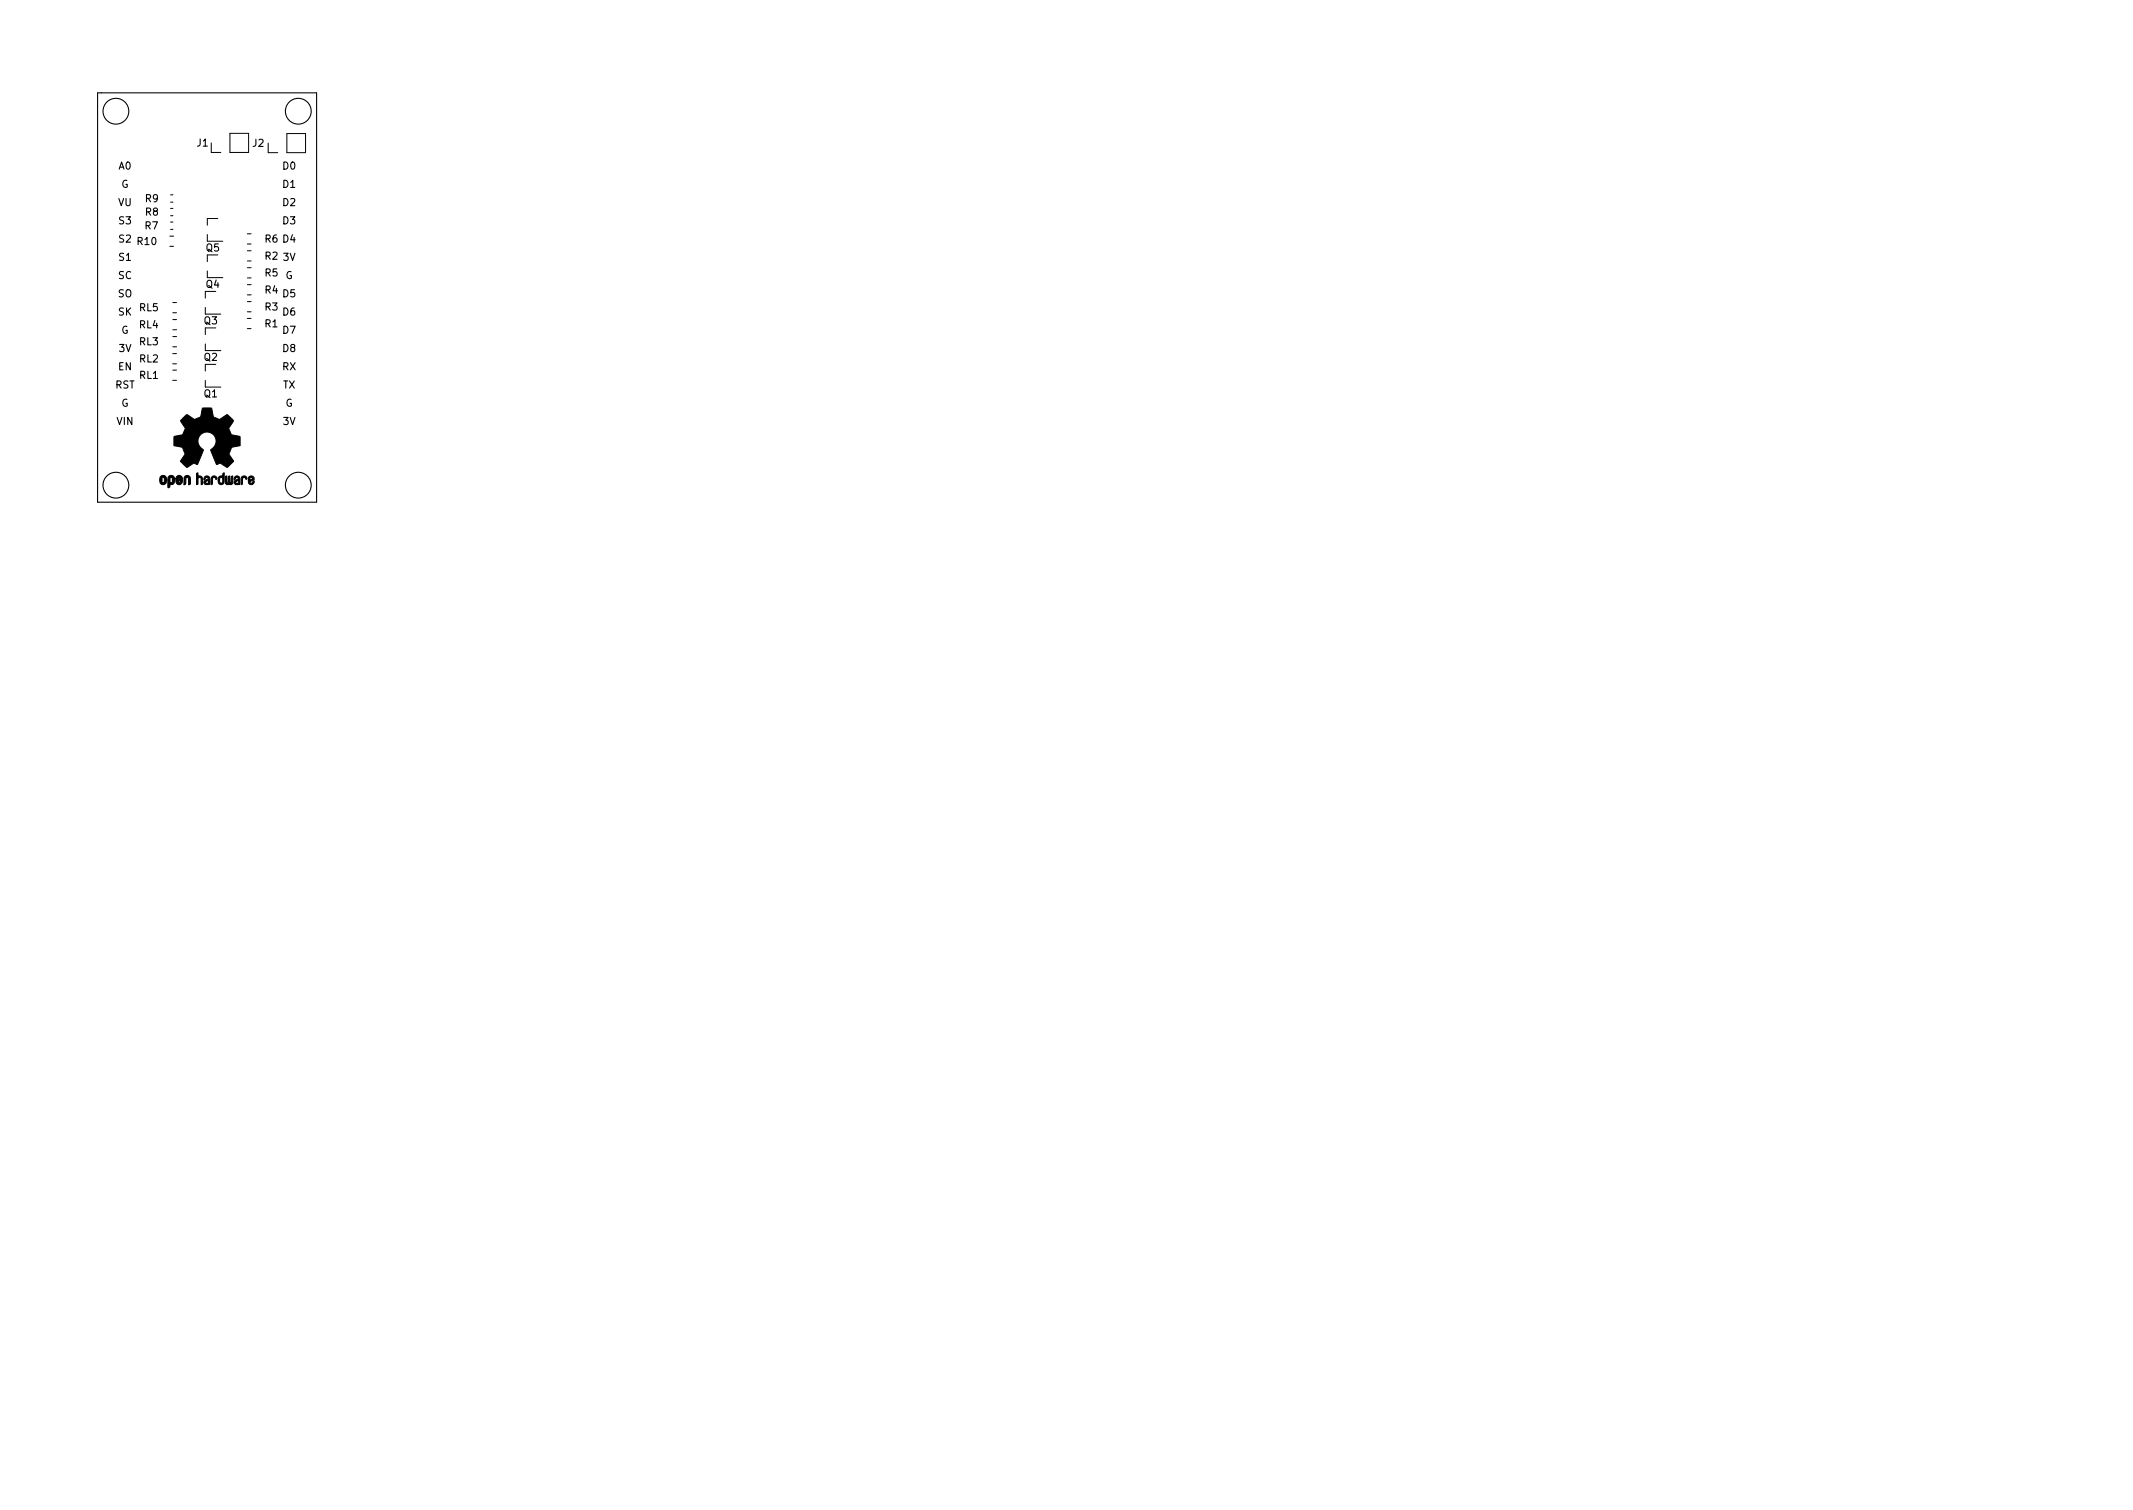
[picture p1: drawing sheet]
<svg xmlns="http://www.w3.org/2000/svg" width="297mm" height="210mm" viewBox="0 0 297 210" stroke-linecap="round" stroke-linejoin="round" font-family="sans-serif">
<defs><g id="words">
<g font-size="1.4">
<text x="16.5" y="23.6">A0</text>
<text x="27.4" y="20.4">J1</text>
<text x="35.2" y="20.4">J2</text>
<text x="39.4" y="23.6">D0</text>
<text x="16.4" y="28.7">VU</text>
<text x="16.9" y="26.1">G</text>
<text x="20.3" y="28.1">R9</text>
<text x="39.4" y="26.1">D1</text>
<text x="39.4" y="28.7">D2</text>
<text x="16.6" y="31.2">S3</text>
<text x="16.6" y="33.8">S2 R10</text>
<text x="20.2" y="31.9">R7</text>
<text x="20.3" y="30">R8</text>
<text x="28.7" y="35">Q5</text>
<text x="36.9" y="33.8">R6 D4</text>
<text x="39.4" y="31.2">D3</text>
<text x="16.4" y="41.4">SO</text>
<text x="16.4" y="38.8">SC</text>
<text x="16.6" y="36.3">S1</text>
<text x="28.7" y="40.1">Q4</text>
<text x="36.9" y="40.9">R4</text>
<text x="36.9" y="38.5">R5</text>
<text x="36.9" y="36.1">R2</text>
<text x="39.4" y="41.4">D5</text>
<text x="39.4" y="36.3">3V</text>
<text x="39.7" y="38.8">G</text>
<text x="16.4" y="43.9">SK</text>
<text x="16.9" y="46.5">G</text>
<text x="19.4" y="45.7">RL4</text>
<text x="19.4" y="43.3">RL5</text>
<text x="28.4" y="45.2">Q3</text>
<text x="36.9" y="45.6">R1</text>
<text x="36.9" y="43.2">R3</text>
<text x="39.4" y="43.9">D6</text>
<text x="39.4" y="46.5">D7</text>
<text x="16.4" y="51.5">EN</text>
<text x="16.6" y="49">3V</text>
<text x="19.4" y="48.1">RL3</text>
<text x="19.4" y="52.7">RL1</text>
<text x="19.4" y="50.5">RL2</text>
<text x="28.4" y="50.2">Q2</text>
<text x="39.3" y="51.5">RX</text>
<text x="39.4" y="49">D8</text>
<text x="16" y="54.1">RST</text>
<text x="16.2" y="59.2">VIN</text>
<text x="16.9" y="56.6">G</text>
<text x="28.4" y="55.3">Q1</text>
<text x="39.4" y="54.1">TX</text>
<text x="39.4" y="59.2">3V</text>
<text x="39.7" y="56.6">G</text>
</g>
</g></defs>
<g fill="none" stroke="#000" stroke-width=".14">
<path d="M29.4 19.9v1.3h1.4M32 18.6h2.6v2.6h-2.6zM37.3 19.9v1.4h1.4M39.9 18.6h2.7v2.7h-2.7zM23.6 34.3h.6M23.6 32.9h.6M23.7 28.1h.4M23.7 27.1h.4M23.7 29h.4M23.7 30h.4M23.7 30.9h.4M23.7 31.9h.4"/>
<path d="M28.9 37.7v1h2.1M28.9 32.7v.9h2.1M28.9 35.5v.9M30.3 30.4h-1.4v1M34.4 34h.6M34.4 32.6h.6M34.4 39.6h.6M34.4 37.3h.6M34.4 38.7h.6M34.4 36.3h.6M34.4 34.9h.6M24.1 43.5h.5"/>
<path d="M24.1 42.1h.5M24.1 53h.5M24.1 51.5h.5M24.1 49.2h.5M24.1 50.7h.5M24.1 44.5h.5M24.1 45.9h.5M24.1 48.3h.5M24.1 46.9h.5M28.6 40.6v.9M28.6 42.8v.9h2.2M28.6 45.7v.9"/>
<path d="M28.6 47.9v.9h2.2M28.6 50.7v1M28.6 53v.9h2.2M34.4 45.8h.6M34.4 44.3h.6M34.4 42h.6M34.4 43.4h.6M34.4 41.1h.6"/>
</g>
<g fill="none" stroke="#000" stroke-width=".15">
<path d="M13.6 12.9h30.5v57h-30.5z"/>
<circle cx="16.1" cy="15.5" r="1.8"/>
<circle cx="41.5" cy="15.5" r="1.8"/>
<circle cx="16.1" cy="67.6" r="1.8"/>
<circle cx="41.5" cy="67.6" r="1.8"/>
</g>
<g fill="#000" stroke="#000" stroke-width=".14">
<path d="M25.4 58.2l.3-.2a.35 .35 0 0 1 .4-.3 .35 .35 0 0 1 .3 .3l.7 .4 .6-.3a.34 .34 0 0 0 .3-.4l.2-.9h.2h1.1l.1 .9a.41 .41 0 0 0 .5 .5l.5 .2 1-.7 .7 .7a.31 .31 0 0 1 .2 .2 .31 .31 0 0 1-.2 .3l-.1 .2a.64 .64 0 0 0-.3 .6l.2 .5a.4 .4 0 0 0 .5 .4l.5 .1a.31 .31 0 0 1 .3 .1 .31 .31 0 0 1 0 .3v1l-.7 .1a.49 .49 0 0 0-.6 .5l-.2 .5 .6 1-.6 .7a.31 .31 0 0 1-.3 .2 .31 .31 0 0 1-.3-.2 .81 .81 0 0 0-.8-.4l-.4 .2-.8-2a1.28 1.28 0 0 0 .3-2.3 1.28 1.28 0 0 0-2 1 2.04 2.04 0 0 0 .7 1.3l-.8 2-.3-.1a.34 .34 0 0 0-.5 .1l-.3 .2a.35 .35 0 0 1-.4 .2 .35 .35 0 0 1-.3-.3l-.6-.6 .4-.6a.49 .49 0 0 0 .1-.8l-.1-.2a.46 .46 0 0 0-.6-.4l-.7-.1v-.9a.29 .29 0 0 1 .1-.4l.8-.2a.38 .38 0 0 0 .5-.4l.1-.2a.45 .45 0 0 0-.1-.7l-.4-.5a.24 .24 0 0 1-.1-.2 .24 .24 0 0 1 .2-.2zM22.4 66.3a.51 .51 0 0 1 .6 0 .51 .51 0 0 1 .2 .6 .49 .49 0 0 1-.5 .6 .49 .49 0 0 1-.4-.7h.3v.2a.17 .17 0 0 0 .1 .2 .17 .17 0 0 0 .2-.1v-.5l-.2-.1h-.1v.3h-.3v-.3zM23.6 66.3a.54 .54 0 0 1 .6 .1 .54 .54 0 0 1 .1 .6 .47 .47 0 0 1-.6 .5l-.1 .3-.2 .1v-1.1h.3a.23 .23 0 0 0 0 .3 .23 .23 0 0 0 .3 .1l-.1-.7h-.2v.3h-.3v-.3zM24.6 66.3a.42 .42 0 0 1 .6-.1 .42 .42 0 0 1 .1 .6l-.5 .3a.2 .2 0 0 0 .2 .1 .2 .2 0 0 0 .2-.2l.2-.1a.46 .46 0 0 1-.4 .6 .46 .46 0 0 1-.5-.5v-.3h.3l.3-.1-.2-.1-.1 .2h-.3zM25.7 66.4a.51 .51 0 0 1 .7-.1 .51 .51 0 0 1 .1 .7v.4l-.2 .1v-.5a.39 .39 0 0 0-.2-.5 .34 .34 0 0 0-.2 .5 .34 .34 0 0 1-.3 .5zM27.4 65.9l.2-.1v.5a.5 .5 0 0 1 .6 .2 .5 .5 0 0 1 0 .5v.4l-.2 .1v-.5a.37 .37 0 0 0-.3-.5 .39 .39 0 0 0-.1 .5v.4l-.2 .1zM28.5 66.4a.48 .48 0 0 1 .6 0 .48 .48 0 0 1 .1 .6v.4l-.2 .1v-.6a.3 .3 0 0 0-.4 .3l.3 .2a.31 .31 0 0 1-.5-.1 .31 .31 0 0 1 .2-.4l.4-.2a.19 .19 0 0 0-.2-.3 .19 .19 0 0 0-.2 .2l-.2 .2zM29.5 66.4a.37 .37 0 0 1 .5-.1 .37 .37 0 0 1 .2 .4l-.1 .1a.25 .25 0 0 0-.3-.3 .25 .25 0 0 0-.2 .3v.2a.31 .31 0 0 1-.2 .5v-.9zM30.5 66.4l.5-.1a.32 .32 0 0 1 .2-.5v1.1a.45 .45 0 0 1-.4 .6 .45 .45 0 0 1-.4-.6h.2a.26 .26 0 0 0 .2 .4 .26 .26 0 0 0 .2-.4 .26 .26 0 0 0-.2-.4 .26 .26 0 0 0-.2 .4h-.2zM31.4 66.3h.2v1h.2v-1h.2v1h.2v-.9l.2-.1v1a.95 .95 0 0 1-1 0zM32.7 66.4a.43 .43 0 0 1 .6-.1 .43 .43 0 0 1 .1 .6v.5l-.1 .1-.1-.6-.4 .2a.18 .18 0 0 0 .1 .2 .18 .18 0 0 0 .2 0v.1a.31 .31 0 0 1-.4-.1 .31 .31 0 0 1 .1-.4 .32 .32 0 0 0 .3-.4h-.2l-.3 .3zM33.7 66.4a.37 .37 0 0 1 .4-.1 .37 .37 0 0 1 .2 .4l-.1 .1a.24 .24 0 0 0-.2-.3 .24 .24 0 0 0-.2 .3v.6l-.2 .1z"/>
<path d="M34.7 66.4a.42 .42 0 0 1 .5-.1 .42 .42 0 0 1 .2 .5l-.6 .3a.23 .23 0 0 0 .2 .2 .23 .23 0 0 0 .2-.3h.2a.43 .43 0 0 1-.5 .5 .43 .43 0 0 1-.3-.6v-.1h.2a.27 .27 0 0 0 .3-.3h-.2l-.1 .3h-.2z"/>
</g>
<use href="#words"/>
</svg>
